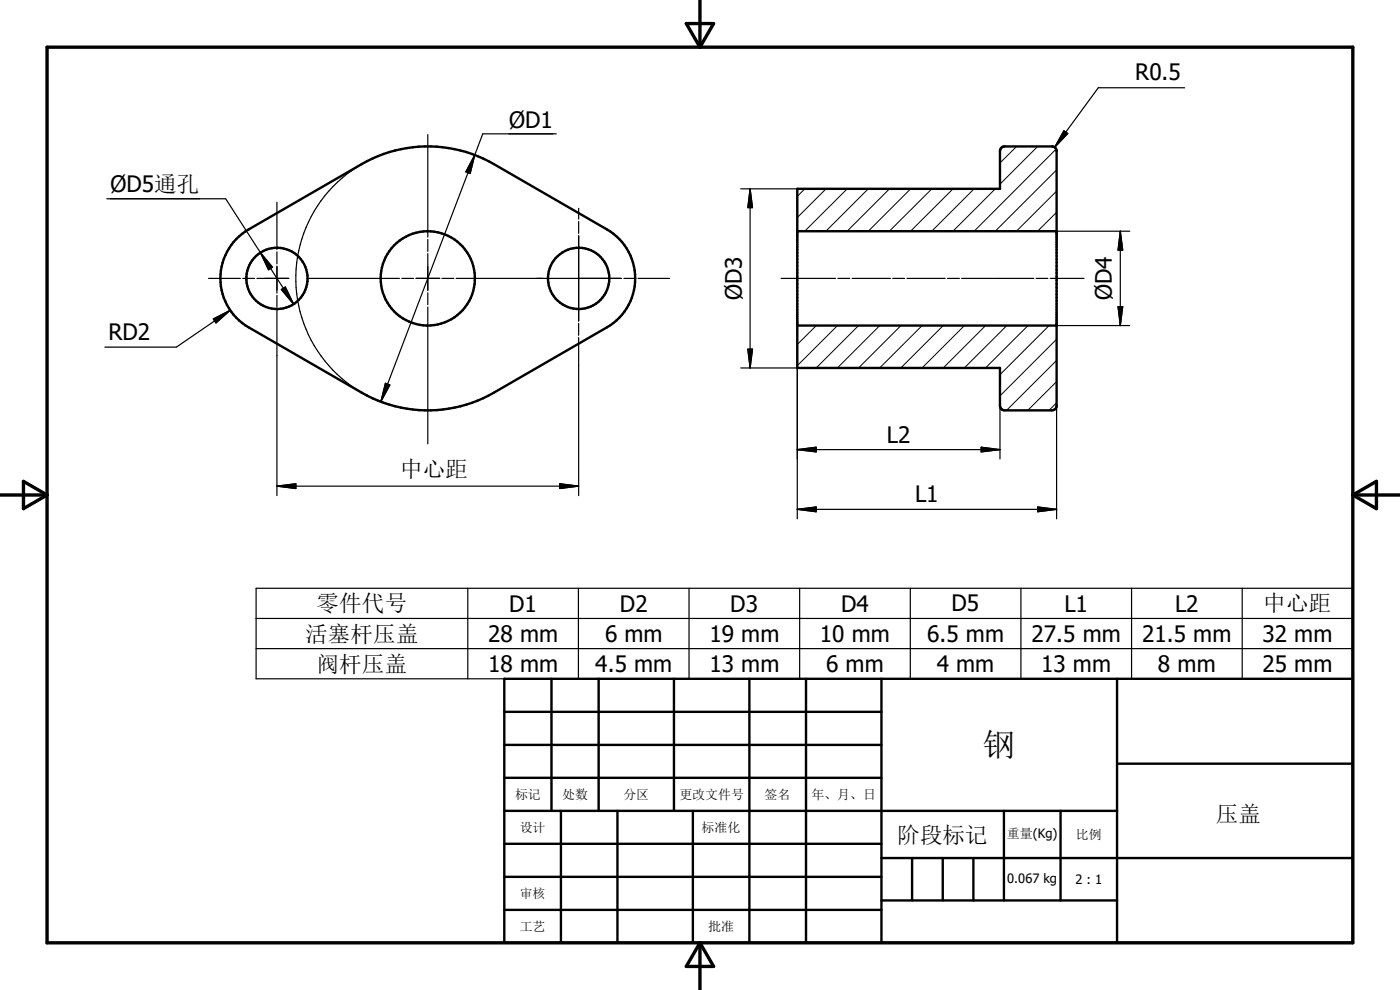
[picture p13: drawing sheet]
<svg xmlns="http://www.w3.org/2000/svg" width="297mm" height="210mm" viewBox="0 0 297 210" stroke-linecap="round" stroke-linejoin="round" font-family="sans-serif">
<defs><g id="words">
<text font-size="6.9" x="208.5" y="160.4">钢</text>
<g font-size="4.8">
<text x="240.8" y="17.1">R0.5</text>
<text x="108" y="27.1">ØD1</text>
<text x="23.4" y="40.7">ØD5通孔</text>
<text x="157.4" y="63.7" transform="rotate(-90 157.4 63.7)">ØD3</text>
<text x="235.9" y="63.7" transform="rotate(-90 235.9 63.7)">ØD4</text>
<text x="23" y="72.1">RD2</text>
<text x="188.1" y="93.9">L2</text>
<text x="84.9" y="101.2">中心距</text>
<text x="194.1" y="106.6">L1</text>
<text x="67.1" y="129.7">零件代号</text>
<text x="108" y="129.8">D1</text>
<text x="131.5" y="129.8">D2</text>
<text x="154.9" y="129.8">D3</text>
<text x="178.4" y="129.8">D4</text>
<text x="201.9" y="129.7">D5</text>
<text x="225.8" y="129.8">L1</text>
<text x="249.3" y="129.8">L2</text>
<text x="268" y="129.7">中心距</text>
<text x="64.8" y="136.1">活塞杆压盖</text>
<text x="103.5" y="136.1">28 mm</text>
<text x="128.4" y="136.1">6 mm</text>
<text x="150.5" y="136.1">19 mm</text>
<text x="173.9" y="136.1">10 mm</text>
<text x="196.7" y="136.1">6.5 mm</text>
<text x="218.9" y="136.1">27.5 mm</text>
<text x="242.3" y="136.1">21.5 mm</text>
<text x="267.8" y="136.1">32 mm</text>
<text x="67.1" y="142.5">阀杆压盖</text>
<text x="103.5" y="142.5">18 mm</text>
<text x="126.3" y="142.5">4.5 mm</text>
<text x="150.5" y="142.5">13 mm</text>
<text x="175.3" y="142.5">6 mm</text>
<text x="198.7" y="142.5">4 mm</text>
<text x="220.9" y="142.5">13 mm</text>
<text x="245.7" y="142.5">8 mm</text>
<text x="267.9" y="142.5">25 mm</text>
<text x="190.4" y="178.7">阶段标记</text>
<text x="257.9" y="174.3">压盖</text>
</g>
<g font-size="2.7">
<text x="109.3" y="169.5">标记</text>
<text x="119.2" y="169.5">处数</text>
<text x="132.2" y="169.5">分区</text>
<text x="144.1" y="169.5">更改文件号</text>
<text x="162.2" y="169.5">签名</text>
<text x="172.1" y="169.5">年、月、日</text>
<text x="110.3" y="176.4">设计</text>
<text x="148.8" y="176.5">标准化</text>
<text x="213.6" y="177.8">重量(Kg)</text>
<text x="228.2" y="178">比例</text>
<text x="110.3" y="190.5">审核</text>
<text x="213.7" y="187.2">0.067 kg</text>
<text x="228.1" y="187.5">2 : 1</text>
<text x="110.3" y="197.5">工艺</text>
<text x="150.2" y="197.5">批准</text>
</g>
</g></defs>
<g fill="none" stroke="#000" stroke-width=".21">
<path d="M215.7 31.1l-3.6 3.5M220.1 31.1l-8 8M224 31.6l-17.3 17.4M224.2 36l-13.1 13M170.7 40.1l-1.6 1.6M175.2 40.1l-6.1 6.1M179.7 40.1l-9 8.9M184.2 40.1l-9 8.9M188.7 40.1l-9 8.9M193.2 40.1l-9 8.9M197.7 40.1l-9 8.9M202.2 40.1l-9 8.9"/>
<path d="M206.7 40.1l-9 8.9M211.2 40.1l-9 8.9M224.2 45l-4.1 4M224.2 40.5l-8.6 8.5M173.2 69.1l-4.1 4M177.7 69.1l-8.6 8.5M182.1 69.1l-8.9 9M186.6 69.1l-8.9 9M191.1 69.1l-9 9M195.6 69.1l-9 9M200.1 69.1l-9 9M204.6 69.1l-9 9"/>
<path d="M209.1 69.1l-9 9M213.6 69.1l-9 9M218.1 69.1l-9 9M222.6 69.1l-10.5 10.4M224.2 76.5l-10.7 10.6M224.2 72l-12.1 12M224.2 85.4l-1.7 1.7M224.2 81l-6.2 6.1"/>
</g>
<g fill="none" stroke="#000" stroke-width=".51">
<path d="M50.1 50.7l1.3-1.1 1.4-.9 24-13.9a28 28 0 0 1 28 0l24 13.9a12 12 0 0 1 0 20.7l-24 13.9a28 28 0 0 1-28 0l-24-13.9a12 12 0 0 1-2.7-18.7zM169.1 40.1h43v-8l.4-.8 .6-.2h10l.7 .2 .4 .8v54l-.3 .6-.8 .4h-10l-.6-.3-.4-.7v-8h-43zM169.1 49h55.1M169.1 69.1h55.1M107 144h180v56h-180zM107 151h80M107 158h80M117 144v28M127 144v28M143 144v28M159 144v56M171 144v56"/>
<path d="M187 144v56M237 144v56M107 179h80M107 172h130M107 165h80M119 172v28M131 172v28M147 172v28M213 172v19M225 172v19M237 162h50M107 193h80"/>
<path d="M107 186h80M187 191h50M187 182h100M193.5 182v9M200 182v9M206.5 182v9"/>
<circle cx="58.8" cy="59.1" r="6.5"/>
<circle cx="90.8" cy="59.1" r="10"/>
<circle cx="122.8" cy="59.1" r="6.5"/>
</g>
<path d="M10 10h277v190h-277zM145.6 5h5.8l-2.9 5zM148.5 0v10M0 105h10M5 102.1l5 2.9-5 2.9zM287 105h10M287 105l5-2.9v5.8zM148.5 200v10M148.5 200l2.9 5h-5.8z" fill="none" stroke="#000" stroke-width=".71"/>
<g fill="none" stroke="#000" stroke-width=".25">
<path d="M251.3 18.6h-18.3l-9.2 12.6M76.8 34.8a28 28 0 0 0-.1 48.5M90.8 28.6v21.7M100.7 32.9l-19.9 52.3M100.7 32.9l-1 3.9-.9-.3zM118 28.4h-15.6l-1.7 4.5M225.7 27.7l.8 .6-2.7 2.9zM22.7 42.2h25.2l7.3 11.4M44.2 59.1h6.8M51.5 59.1h2.5M54.5 59.1h6.8M55.2 53.6l7.1 10.9"/>
<path d="M55.2 53.6l2.6 3.1-.8 .5zM58.8 42.9v10.1M58.8 53.4v2.6M58.8 56.4v5.8M65.6 59.1h19.1M85.2 59.1h2.5M88.3 59.1h5M90.8 50.8v2.5M90.8 53.8v7.8M93.8 59.1h2.5M96.8 59.1h35.1M122.8 44.2v2.3"/>
<path d="M122.8 47v2.5M122.8 50v18.1M132.4 59.1h2.5M135.4 59.1h6.6M157.2 40.1h11.9M159.1 40.1v38M159.1 40.1l.5 3.9h-.9zM165.7 59.1h11.6M177.8 59.1h2.5M180.8 59.1h8.1M189.4 59.1h2.5M192.4 59.1h8.1"/>
<path d="M201 59.1h2.5M204 59.1h15.3M219.8 59.1h2.5M222.8 59.1h7.2M224.2 49h15.5M237.7 49v20.1M237.7 49l.5 4.1h-1zM45.3 67.7l3.5-1.9-3 2.7zM48.8 65.8l-11.4 7.8h-15.1M58.8 62.7v2.5M58.8 65.7v39.4M59.7 61.4l.8-.5 1.8 3.6z"/>
<path d="M90.8 62.1v2.5M90.8 65.1v29.1M122.8 68.6v2.5M122.8 71.6v33.5M157.2 78.1h11.9v32M158.7 74.1h.9l-.5 4zM212.1 78.1v19.3M224.2 69.1h15.5M237.2 65.1h1l-.5 4zM76.8 83.3l3.4 1.7 2.5 .9M81.8 81.3l.9 .4-1.9 3.5zM169.1 95.4h43"/>
<path d="M169.1 95.4l4.1-.5v1zM208.2 94.9l3.9 .5-3.9 .5zM224.2 86.1v24M58.8 103.1l4-.5v1zM58.8 103.1h64M118.7 102.6l4.1 .5-4.1 .5zM169.1 108.1l4.1-.6v1.1zM169.1 108.1h55.1M220.1 107.5l4.1 .6-4.1 .5zM54.3 124.8h232.7v19.2h-232.7zM54.3 131.2h232.7M54.3 137.6h232.7"/>
<path d="M99.2 124.8v19.2M122.7 124.8v19.2M146.2 124.8v19.2M169.7 124.8v19.2M193.1 124.8v19.2M216.6 124.8v19.2M240.1 124.8v19.2M263.5 124.8v19.2"/>
</g>
<g fill="#000" stroke="#000" stroke-width=".25">
<path d="M100.7 32.9l-1 3.9-.9-.3zM225.7 27.7l.8 .6-2.7 2.9zM55.2 53.6l2.6 3.1-.8 .5zM159.1 40.1l.5 3.9h-.9zM237.7 49l.5 4.1h-1zM45.3 67.7l3.5-1.9-3 2.7zM59.7 61.4l.8-.5 1.8 3.6zM158.7 74.1h.9l-.5 4zM237.2 65.1h1l-.5 4zM81.8 81.3l.9 .4-1.9 3.5zM169.1 95.4l4.1-.5v1zM208.2 94.9l3.9 .5-3.9 .5z"/>
<path d="M58.8 103.1l4-.5v1zM118.7 102.6l4.1 .5-4.1 .5zM169.1 108.1l4.1-.6v1.1zM220.1 107.5l4.1 .6-4.1 .5z"/>
</g>
<use href="#words"/>
</svg>
